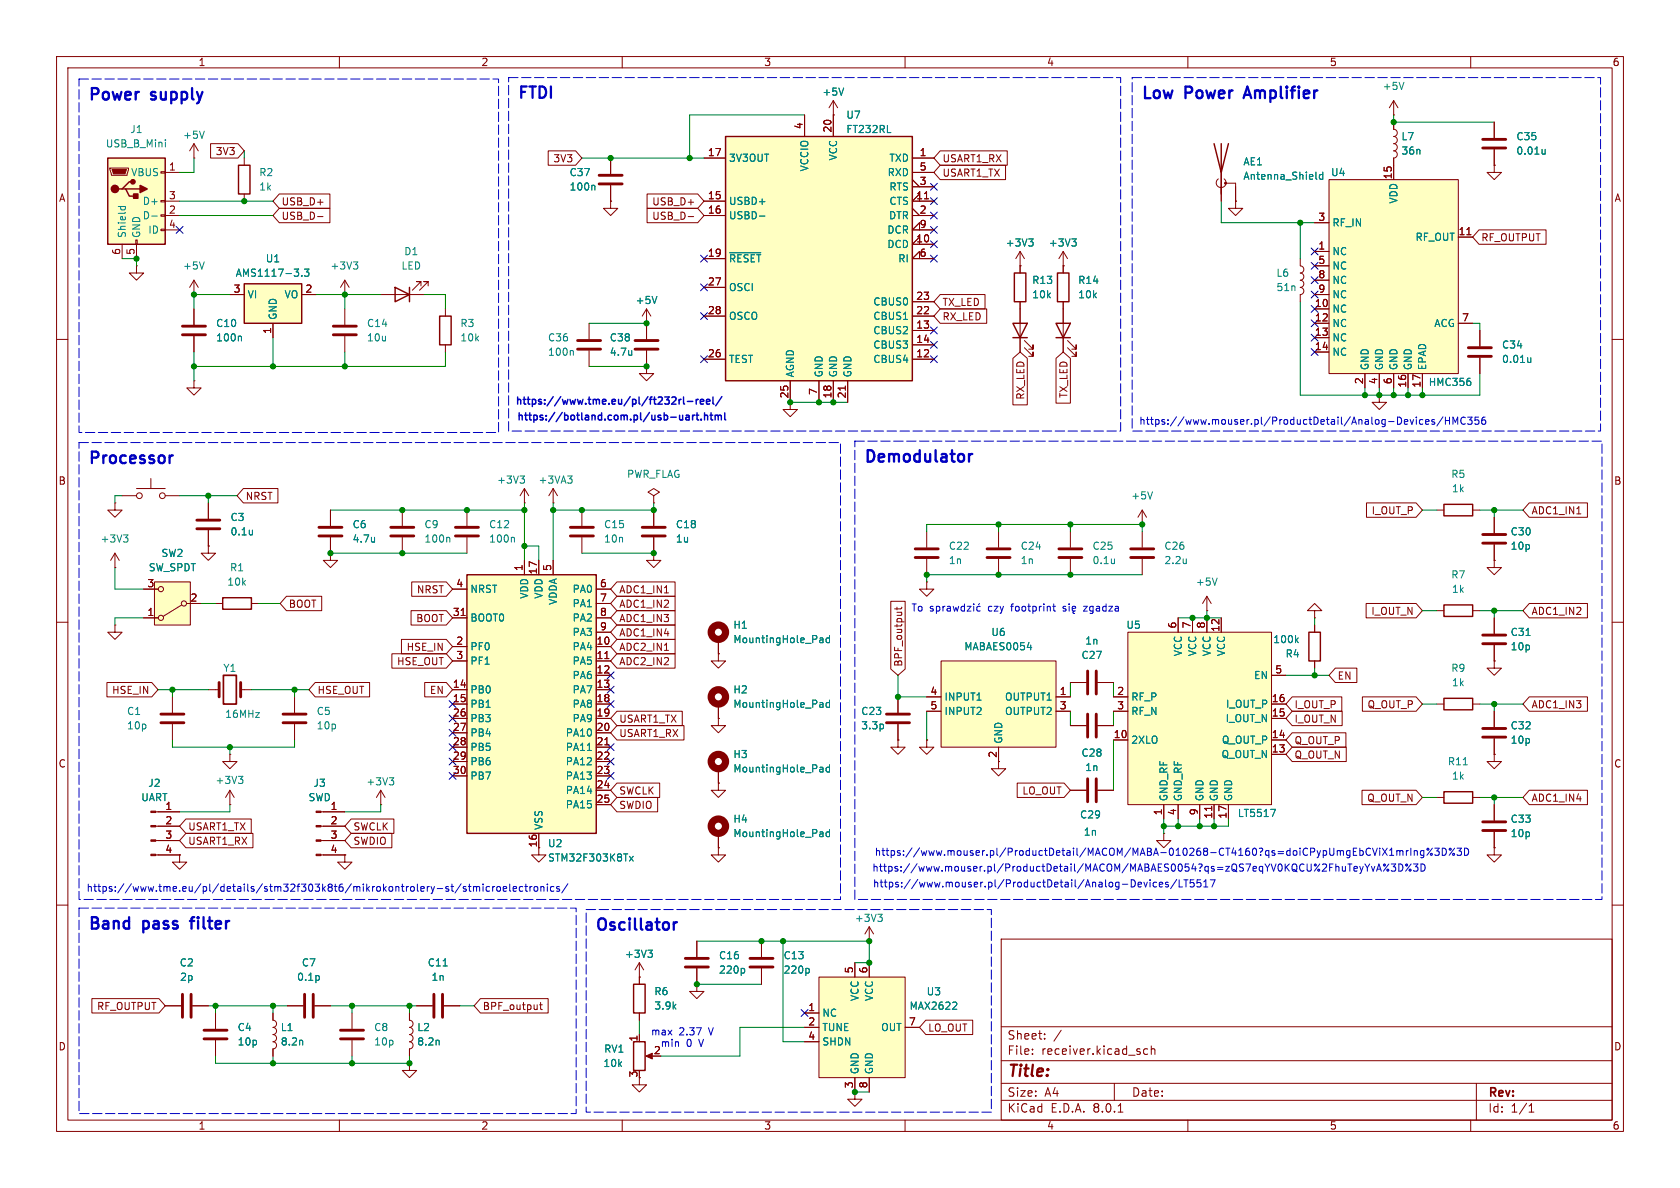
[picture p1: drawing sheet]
<svg xmlns="http://www.w3.org/2000/svg" width="297mm" height="210mm" viewBox="0 0 297 210" stroke-linecap="round" stroke-linejoin="round" font-family="sans-serif">
<defs><g id="words">
<g font-size="2.8" fill="#0000c2">
<text x="15.5" y="18.7">Power</text>
<text x="26.9" y="18.7">supply</text>
<text x="91.4" y="18.4">FTDI</text>
<text x="201.7" y="18.5">Low</text>
<text x="209.6" y="18.5">Power</text>
<text x="221" y="18.5">Amplifier</text>
<text x="15.5" y="83">Processor</text>
<text x="152.7" y="82.8">Demodulator</text>
<text x="15.5" y="165.3">Band</text>
<text x="25.4" y="165.3">pass</text>
<text x="34.7" y="165.3">filter</text>
<text x="105.1" y="165.5">Oscillator</text>
</g>
<text font-size="2.8" fill="#840000" x="178" y="190.9">Title:</text>
<g font-size="2.1" fill="#840000">
<text x="178" y="184">Sheet:</text>
<text x="178" y="186.7">File:</text>
<text x="184.1" y="186.7">receiver.kicad_sch</text>
<text x="178" y="196.9">KiCad</text>
<text x="178" y="194.1">Size:</text>
<text x="184.7" y="194.1">A4</text>
<text x="185.7" y="196.9">E.D.A.</text>
<text x="193.3" y="196.9">8.0.1</text>
<text x="200" y="194.1">Date:</text>
<text x="263" y="194.3">Rev:</text>
<text x="263" y="196.9">Id:</text>
<text x="267.1" y="196.9">1/1</text>
</g>
<g font-size="1.8" fill="#840000">
<text x="35" y="11.9">1</text>
<text x="85" y="11.9">2</text>
<text x="135" y="11.9">3</text>
<text x="185" y="11.9">4</text>
<text x="235" y="11.9">5</text>
<text x="285" y="11.9">6</text>
<text x="142" y="22.9" transform="rotate(-90 142 22.9)">4</text>
<text x="147.1" y="23.5" transform="rotate(-90 147.1 23.5)">20</text>
<text x="38" y="27.6">3V3</text>
<text x="97.7" y="28.9">3V3</text>
<text x="125.1" y="27.7">17</text>
<text x="162.5" y="27.7">1</text>
<text x="166.5" y="28.9">USART1_RX</text>
<text x="10.3" y="35.9">A</text>
<text x="29.8" y="30.2">1</text>
<text x="29.8" y="35.3">3</text>
<text x="125.1" y="35.3">15</text>
<text x="161.9" y="35.3">11</text>
<text x="162.5" y="32.8">3</text>
<text x="162.5" y="30.2">5</text>
<text x="166.5" y="31.4">USART1_TX</text>
<text x="246.1" y="31.8" transform="rotate(-90 246.1 31.8)">15</text>
<text x="285.3" y="35.9">A</text>
<text x="29.8" y="37.8">2</text>
<text x="29.8" y="40.4">4</text>
<text x="49.7" y="36.5">USB_D+</text>
<text x="49.7" y="39.1">USB_D-</text>
<text x="115.2" y="36.5">USB_D+</text>
<text x="115.2" y="39.1">USB_D-</text>
<text x="125.1" y="37.8">16</text>
<text x="162.5" y="37.8">2</text>
<text x="162.5" y="40.4">9</text>
<text x="233" y="39.1">3</text>
<text x="257.8" y="41.7">11</text>
<text x="21.3" y="45.2" transform="rotate(-90 21.3 45.2)">6</text>
<text x="23.9" y="45.2" transform="rotate(-90 23.9 45.2)">5</text>
<text x="125.1" y="45.5">19</text>
<text x="161.9" y="42.9">10</text>
<text x="162.5" y="45.5">6</text>
<text x="233" y="44.2">1</text>
<text x="233" y="46.7">5</text>
<text x="261.8" y="42.9">RF_OUTPUT</text>
<text x="41.2" y="51.8">3</text>
<text x="53.9" y="51.8">2</text>
<text x="125.1" y="50.5">27</text>
<text x="161.9" y="53.1">23</text>
<text x="233" y="49.3">8</text>
<text x="233" y="51.8">9</text>
<text x="48" y="59.1" transform="rotate(-90 48 59.1)">1</text>
<text x="125.1" y="55.6">28</text>
<text x="161.9" y="58.2">13</text>
<text x="161.9" y="55.6">22</text>
<text x="166.5" y="54.3">TX_LED</text>
<text x="166.5" y="56.8">RX_LED</text>
<text x="232.4" y="54.4">10</text>
<text x="232.4" y="56.9">12</text>
<text x="232.4" y="59.4">13</text>
<text x="258.4" y="56.9">7</text>
<text x="125.1" y="63.2">26</text>
<text x="161.9" y="63.2">12</text>
<text x="161.9" y="60.7">14</text>
<text x="232.4" y="62">14</text>
<text x="139.4" y="70.5" transform="rotate(-90 139.4 70.5)">25</text>
<text x="144.5" y="69.9" transform="rotate(-90 144.5 69.9)">7</text>
<text x="147.1" y="70.5" transform="rotate(-90 147.1 70.5)">18</text>
<text x="149.6" y="70.5" transform="rotate(-90 149.6 70.5)">21</text>
<text x="181.3" y="70.8" transform="rotate(-90 181.3 70.8)">RX_LED</text>
<text x="188.9" y="70.5" transform="rotate(-90 188.9 70.5)">TX_LED</text>
<text x="241" y="68" transform="rotate(-90 241 68)">2</text>
<text x="243.6" y="68" transform="rotate(-90 243.6 68)">4</text>
<text x="246.1" y="68" transform="rotate(-90 246.1 68)">6</text>
<text x="248.7" y="68.6" transform="rotate(-90 248.7 68.6)">16</text>
<text x="251.2" y="68.6" transform="rotate(-90 251.2 68.6)">17</text>
<text x="10.3" y="85.9">B</text>
<text x="43.3" y="88.6">NRST</text>
<text x="285.3" y="85.9">B</text>
<text x="242.4" y="91.1">I_OUT_P</text>
<text x="270.7" y="91.1">ADC1_IN1</text>
<text x="92.5" y="101" transform="rotate(-90 92.5 101)">1</text>
<text x="95" y="101.6" transform="rotate(-90 95 101.6)">17</text>
<text x="97.5" y="101" transform="rotate(-90 97.5 101)">5</text>
<text x="26" y="103.9">3</text>
<text x="33.6" y="106.4">2</text>
<text x="51" y="107.6">BOOT</text>
<text x="73.6" y="105.1">NRST</text>
<text x="80.6" y="103.9">4</text>
<text x="106" y="103.9">6</text>
<text x="106" y="106.4">7</text>
<text x="109.4" y="105.1">ADC1_IN1</text>
<text x="109.4" y="107.6">ADC1_IN2</text>
<text x="26" y="109">1</text>
<text x="73.5" y="110.2">BOOT</text>
<text x="80" y="109">31</text>
<text x="106" y="109">8</text>
<text x="106" y="111.5">9</text>
<text x="109.4" y="110.2">ADC1_IN3</text>
<text x="109.4" y="112.7">ADC1_IN4</text>
<text x="208" y="111.2" transform="rotate(-90 208 111.2)">6</text>
<text x="210.6" y="111.2" transform="rotate(-90 210.6 111.2)">7</text>
<text x="213.1" y="111.2" transform="rotate(-90 213.1 111.2)">8</text>
<text x="215.6" y="111.8" transform="rotate(-90 215.6 111.8)">12</text>
<text x="242.3" y="108.9">I_OUT_N</text>
<text x="270.7" y="108.9">ADC1_IN2</text>
<text x="70.1" y="117.8">HSE_OUT</text>
<text x="71.8" y="115.3">HSE_IN</text>
<text x="80.6" y="114">2</text>
<text x="80.6" y="116.6">3</text>
<text x="105.4" y="114">10</text>
<text x="105.4" y="116.6">11</text>
<text x="105.4" y="119.1">12</text>
<text x="109.4" y="117.8">ADC2_IN2</text>
<text x="109.4" y="115.3">ADC2_IN1</text>
<text x="159.7" y="118" transform="rotate(-90 159.7 118)">BPF_output</text>
<text x="225.4" y="119.1">5</text>
<text x="19.7" y="122.9">HSE_IN</text>
<text x="56" y="122.9">HSE_OUT</text>
<text x="75.9" y="122.9">EN</text>
<text x="80" y="121.7">14</text>
<text x="80" y="124.2">15</text>
<text x="105.4" y="121.7">13</text>
<text x="105.4" y="124.2">18</text>
<text x="164.4" y="122.9">4</text>
<text x="164.4" y="125.5">5</text>
<text x="187.3" y="122.9">1</text>
<text x="187.3" y="125.5">3</text>
<text x="197.4" y="122.9">2</text>
<text x="197.4" y="125.5">3</text>
<text x="224.7" y="124.2">16</text>
<text x="228.8" y="125.4">I_OUT_P</text>
<text x="236.4" y="120.3">EN</text>
<text x="241.7" y="125.4">Q_OUT_P</text>
<text x="270.7" y="125.4">ADC1_IN3</text>
<text x="80" y="126.7">26</text>
<text x="80" y="129.3">27</text>
<text x="80" y="131.8">28</text>
<text x="105.4" y="126.7">19</text>
<text x="105.4" y="129.3">20</text>
<text x="105.4" y="131.8">21</text>
<text x="109.4" y="130.5">USART1_RX</text>
<text x="109.4" y="128">USART1_TX</text>
<text x="196.8" y="130.6">10</text>
<text x="224.7" y="130.6">14</text>
<text x="224.7" y="126.7">15</text>
<text x="228.8" y="131.8">Q_OUT_P</text>
<text x="228.8" y="128">I_OUT_N</text>
<text x="10.3" y="135.9">C</text>
<text x="80" y="134.4">29</text>
<text x="80" y="136.9">30</text>
<text x="105.4" y="134.4">22</text>
<text x="105.4" y="136.9">23</text>
<text x="176.3" y="134.1" transform="rotate(-90 176.3 134.1)">2</text>
<text x="224.7" y="133.1">13</text>
<text x="228.8" y="134.3">Q_OUT_N</text>
<text x="285.3" y="135.9">C</text>
<text x="29.1" y="143.3">1</text>
<text x="58.3" y="143.3">1</text>
<text x="105.4" y="139.4">24</text>
<text x="105.4" y="142">25</text>
<text x="109.4" y="143.2">SWDIO</text>
<text x="109.4" y="140.7">SWCLK</text>
<text x="180.6" y="140.7">LO_OUT</text>
<text x="241.6" y="141.9">Q_OUT_N</text>
<text x="270.7" y="141.9">ADC1_IN4</text>
<text x="29.1" y="145.8">2</text>
<text x="29.1" y="148.3">3</text>
<text x="33.2" y="149.5">USART1_RX</text>
<text x="33.2" y="147">USART1_TX</text>
<text x="58.3" y="145.8">2</text>
<text x="58.3" y="148.3">3</text>
<text x="62.4" y="147">SWCLK</text>
<text x="62.4" y="149.5">SWDIO</text>
<text x="95" y="149.9" transform="rotate(-90 95 149.9)">16</text>
<text x="205.5" y="144.2" transform="rotate(-90 205.5 144.2)">1</text>
<text x="208" y="144.2" transform="rotate(-90 208 144.2)">4</text>
<text x="211.8" y="144.2" transform="rotate(-90 211.8 144.2)">9</text>
<text x="214.4" y="144.8" transform="rotate(-90 214.4 144.8)">11</text>
<text x="216.9" y="144.8" transform="rotate(-90 216.9 144.8)">17</text>
<text x="29.1" y="150.9">4</text>
<text x="58.3" y="150.9">4</text>
<text x="150.9" y="172.2" transform="rotate(-90 150.9 172.2)">5</text>
<text x="153.4" y="172.2" transform="rotate(-90 153.4 172.2)">6</text>
<text x="17.1" y="178.8">RF_OUTPUT</text>
<text x="85.2" y="178.8">BPF_output</text>
<text x="142.8" y="178.8">1</text>
<text x="10.3" y="185.9">D</text>
<text x="112.8" y="184.2" transform="rotate(-90 112.8 184.2)">1</text>
<text x="142.8" y="181.4">2</text>
<text x="142.8" y="183.9">4</text>
<text x="160.6" y="181.4">7</text>
<text x="164" y="182.6">LO_OUT</text>
<text x="285.3" y="185.9">D</text>
<text x="112.8" y="190.6" transform="rotate(-90 112.8 190.6)">3</text>
<text x="115.5" y="186.4">2</text>
<text x="150.9" y="192.5" transform="rotate(-90 150.9 192.5)">3</text>
<text x="153.4" y="192.5" transform="rotate(-90 153.4 192.5)">8</text>
<text x="35" y="199.9">1</text>
<text x="85" y="199.9">2</text>
<text x="135" y="199.9">3</text>
<text x="185" y="199.9">4</text>
<text x="235" y="199.9">5</text>
<text x="285" y="199.9">6</text>
</g>
<g font-size="1.8" fill="#008484">
<text x="145.3" y="17.1">+5V</text>
<text x="244.3" y="16.1">+5V</text>
<text x="22.9" y="23.7">J1</text>
<text x="149.5" y="21.2">U7</text>
<text x="149.5" y="23.7">FT232RL</text>
<text x="18.6" y="26.3">USB_B_Mini</text>
<text x="32.3" y="24.7">+5V</text>
<text x="128.8" y="28.8">3V3OUT</text>
<text x="148.2" y="28.5" transform="rotate(-90 148.2 28.5)">VCC</text>
<text x="157.1" y="28.8">TXD</text>
<text x="219.7" y="29.4">AE1</text>
<text x="247.7" y="25">L7</text>
<text x="247.7" y="27.5">36n</text>
<text x="268" y="25">C35</text>
<text x="268" y="27.5">0.01u</text>
<text x="23.1" y="31.3">VBUS</text>
<text x="45.7" y="31.3">R2</text>
<text x="45.7" y="33.9">1k</text>
<text x="100.6" y="33.9">100n</text>
<text x="100.6" y="31.3">C37</text>
<text x="143.1" y="30.4" transform="rotate(-90 143.1 30.4)">VCCIO</text>
<text x="156.8" y="31.3">RXD</text>
<text x="157.1" y="33.9">RTS</text>
<text x="219.7" y="32">Antenna_Shield</text>
<text x="235.2" y="31.3">U4</text>
<text x="25.1" y="39">D-</text>
<text x="25.1" y="36.4">D+</text>
<text x="26.1" y="41.5">ID</text>
<text x="128.8" y="36.4">USBD+</text>
<text x="128.8" y="39">USBD-</text>
<text x="156.8" y="41.5">DCR</text>
<text x="157.1" y="39">DTR</text>
<text x="157.1" y="36.4">CTS</text>
<text x="235.5" y="40.2">RF_IN</text>
<text x="247.2" y="36.1" transform="rotate(-90 247.2 36.1)">VDD</text>
<text x="22.5" y="42.2" transform="rotate(-90 22.5 42.2)">Shield</text>
<text x="25" y="42.2" transform="rotate(-90 25 42.2)">GND</text>
<text x="32.3" y="47.9">+5V</text>
<text x="46.9" y="46.6">U1</text>
<text x="58.3" y="47.9">+3V3</text>
<text x="70.9" y="47.9">LED</text>
<text x="71.4" y="45.3">D1</text>
<text x="128.8" y="46.6">~{RESET}</text>
<text x="156.8" y="44">DCD</text>
<text x="158.7" y="46.6">RI</text>
<text x="177.7" y="43.8">+3V3</text>
<text x="185.3" y="43.8">+3V3</text>
<text x="235.5" y="45.3">NC</text>
<text x="235.5" y="47.9">NC</text>
<text x="250.1" y="42.8">RF_OUT</text>
<text x="41.6" y="49.1">AMS1117-3.3</text>
<text x="43.7" y="52.9">VI</text>
<text x="50.2" y="52.9">VO</text>
<text x="112.3" y="53.9">+5V</text>
<text x="128.8" y="51.7">OSCI</text>
<text x="182.4" y="52.9">10k</text>
<text x="182.4" y="50.4">R13</text>
<text x="190.5" y="52.9">10k</text>
<text x="190.5" y="50.4">R14</text>
<text x="225.6" y="49.1">L6</text>
<text x="225.6" y="51.7">51n</text>
<text x="235.5" y="50.4">NC</text>
<text x="235.5" y="52.9">NC</text>
<text x="38.1" y="58">C10</text>
<text x="49.1" y="56.6" transform="rotate(-90 49.1 56.6)">GND</text>
<text x="64.8" y="58">C14</text>
<text x="81.3" y="58">R3</text>
<text x="128.8" y="56.7">OSCO</text>
<text x="154.3" y="59.3">CBUS2</text>
<text x="154.3" y="56.7">CBUS1</text>
<text x="154.3" y="54.2">CBUS0</text>
<text x="235.5" y="55.5">NC</text>
<text x="235.5" y="58">NC</text>
<text x="253.5" y="58">ACG</text>
<text x="38.1" y="60.6">100n</text>
<text x="64.8" y="60.6">10u</text>
<text x="81.3" y="60.6">10k</text>
<text x="96.8" y="63.1">100n</text>
<text x="96.8" y="60.6">C36</text>
<text x="107.7" y="60.6">C38</text>
<text x="107.7" y="63.1">4.7u</text>
<text x="128.8" y="64.4">TEST</text>
<text x="154.3" y="64.4">CBUS4</text>
<text x="154.3" y="61.8">CBUS3</text>
<text x="235.5" y="60.6">NC</text>
<text x="235.5" y="63.1">NC</text>
<text x="242.2" y="65.5" transform="rotate(-90 242.2 65.5)">GND</text>
<text x="244.7" y="65.5" transform="rotate(-90 244.7 65.5)">GND</text>
<text x="247.2" y="65.5" transform="rotate(-90 247.2 65.5)">GND</text>
<text x="249.8" y="65.5" transform="rotate(-90 249.8 65.5)">GND</text>
<text x="252.3" y="65.5" transform="rotate(-90 252.3 65.5)">EPAD</text>
<text x="265.4" y="61.8">C34</text>
<text x="265.4" y="64.4">0.01u</text>
<text x="140.6" y="66.8" transform="rotate(-90 140.6 66.8)">AGND</text>
<text x="145.6" y="66.8" transform="rotate(-90 145.6 66.8)">GND</text>
<text x="148.2" y="66.8" transform="rotate(-90 148.2 66.8)">GND</text>
<text x="150.7" y="66.8" transform="rotate(-90 150.7 66.8)">GND</text>
<text x="252.5" y="68.4">HMC356</text>
<text x="87.8" y="85.7">+3V3</text>
<text x="95.1" y="85.7">+3VA3</text>
<text x="110.8" y="84.7">PWR_FLAG</text>
<text x="199.9" y="88.5">+5V</text>
<text x="256.5" y="84.7">R5</text>
<text x="256.6" y="87.2">1k</text>
<text x="40.6" y="92.3">C3</text>
<text x="40.6" y="94.8">0.1u</text>
<text x="62.2" y="93.6">C6</text>
<text x="74.9" y="93.6">C9</text>
<text x="86.4" y="93.6">C12</text>
<text x="106.7" y="93.6">C15</text>
<text x="119.4" y="93.6">C18</text>
<text x="267" y="94.8">C30</text>
<text x="17.7" y="96.1">+3V3</text>
<text x="26.2" y="101.2">SW_SPDT</text>
<text x="28.4" y="98.7">SW2</text>
<text x="40.6" y="101.2">R1</text>
<text x="62.2" y="96.1">4.7u</text>
<text x="74.9" y="96.1">100n</text>
<text x="86.4" y="96.1">100n</text>
<text x="106.7" y="96.1">10n</text>
<text x="119.4" y="96.1">1u</text>
<text x="167.6" y="99.9">1n</text>
<text x="167.6" y="97.4">C22</text>
<text x="180.3" y="99.9">1n</text>
<text x="180.3" y="97.4">C24</text>
<text x="193" y="97.4">C25</text>
<text x="193" y="99.9">0.1u</text>
<text x="205.7" y="97.4">C26</text>
<text x="205.7" y="99.9">2.2u</text>
<text x="267" y="97.4">10p</text>
<text x="40.1" y="103.7">10k</text>
<text x="83.1" y="105">NRST</text>
<text x="93.6" y="105.9" transform="rotate(-90 93.6 105.9)">VDD</text>
<text x="96.1" y="105.9" transform="rotate(-90 96.1 105.9)">VDD</text>
<text x="98.7" y="107" transform="rotate(-90 98.7 107)">VDDA</text>
<text x="101.1" y="105">PA0</text>
<text x="101.1" y="107.5">PA1</text>
<text x="211.3" y="103.7">+5V</text>
<text x="256.5" y="102.5">R7</text>
<text x="256.6" y="105">1k</text>
<text x="83.1" y="110.1">BOOT0</text>
<text x="101.1" y="110.1">PA2</text>
<text x="101.1" y="112.6">PA3</text>
<text x="129.5" y="111.4">H1</text>
<text x="129.5" y="113.9">MountingHole_Pad</text>
<text x="175.2" y="112.6">U6</text>
<text x="199" y="111.4">U5</text>
<text x="225" y="113.9">100k</text>
<text x="267" y="112.6">C31</text>
<text x="39.4" y="119">Y1</text>
<text x="83.1" y="115.2">PF0</text>
<text x="83.1" y="117.7">PF1</text>
<text x="101.1" y="115.2">PA4</text>
<text x="101.1" y="117.7">PA5</text>
<text x="170.4" y="115.2">MABAES0054</text>
<text x="191.1" y="116.7">C27</text>
<text x="191.8" y="114.1">1n</text>
<text x="209.1" y="116.1" transform="rotate(-90 209.1 116.1)">VCC</text>
<text x="211.7" y="116.1" transform="rotate(-90 211.7 116.1)">VCC</text>
<text x="214.2" y="116.1" transform="rotate(-90 214.2 116.1)">VCC</text>
<text x="216.8" y="116.1" transform="rotate(-90 216.8 116.1)">VCC</text>
<text x="227.2" y="116.4">R4</text>
<text x="256.5" y="119">R9</text>
<text x="267" y="115.2">10p</text>
<text x="83.1" y="122.8">PB0</text>
<text x="83.1" y="125.3">PB1</text>
<text x="101.1" y="120.2">PA6</text>
<text x="101.1" y="122.8">PA7</text>
<text x="101.1" y="125.3">PA8</text>
<text x="129.5" y="122.8">H2</text>
<text x="129.5" y="125.3">MountingHole_Pad</text>
<text x="166.9" y="124.1">INPUT1</text>
<text x="177.6" y="124.1">OUTPUT1</text>
<text x="199.9" y="124.1">RF_P</text>
<text x="216.6" y="125.3">I_OUT_P</text>
<text x="221.6" y="120.2">EN</text>
<text x="256.6" y="121.5">1k</text>
<text x="22.4" y="126.6">C1</text>
<text x="22.4" y="129.1">10p</text>
<text x="39.7" y="127.1">16MHz</text>
<text x="55.9" y="126.6">C5</text>
<text x="55.9" y="129.1">10p</text>
<text x="83.1" y="127.9">PB3</text>
<text x="83.1" y="130.4">PB4</text>
<text x="99.9" y="130.4">PA10</text>
<text x="101.1" y="127.9">PA9</text>
<text x="152.2" y="126.6">C23</text>
<text x="152.2" y="129.1">3.3p</text>
<text x="166.9" y="126.6">INPUT2</text>
<text x="177.4" y="131.6" transform="rotate(-90 177.4 131.6)">GND</text>
<text x="177.6" y="126.6">OUTPUT2</text>
<text x="199.9" y="131.7">2XLO</text>
<text x="199.9" y="126.6">RF_N</text>
<text x="215.9" y="131.7">Q_OUT_P</text>
<text x="216.6" y="127.9">I_OUT_N</text>
<text x="267" y="129.1">C32</text>
<text x="267" y="131.7">10p</text>
<text x="83.1" y="132.9">PB5</text>
<text x="83.1" y="135.5">PB6</text>
<text x="99.9" y="132.9">PA11</text>
<text x="99.9" y="135.5">PA12</text>
<text x="129.5" y="134.2">H3</text>
<text x="129.5" y="136.8">MountingHole_Pad</text>
<text x="191.1" y="134">C28</text>
<text x="191.8" y="136.5">1n</text>
<text x="215.9" y="134.2">Q_OUT_N</text>
<text x="255.9" y="135.5">R11</text>
<text x="24.9" y="141.8">UART</text>
<text x="26.1" y="139.3">J2</text>
<text x="38" y="138.8">+3V3</text>
<text x="54.4" y="141.8">SWD</text>
<text x="55.3" y="139.3">J3</text>
<text x="64.7" y="139">+3V3</text>
<text x="83.1" y="138">PB7</text>
<text x="99.9" y="138">PA13</text>
<text x="99.9" y="140.6">PA14</text>
<text x="99.9" y="143.1">PA15</text>
<text x="206.6" y="141.7" transform="rotate(-90 206.6 141.7)">GND_RF</text>
<text x="209.1" y="141.7" transform="rotate(-90 209.1 141.7)">GND_RF</text>
<text x="213" y="141.7" transform="rotate(-90 213 141.7)">GND</text>
<text x="215.5" y="141.7" transform="rotate(-90 215.5 141.7)">GND</text>
<text x="218" y="141.7" transform="rotate(-90 218 141.7)">GND</text>
<text x="256.6" y="138">1k</text>
<text x="96.1" y="146.8" transform="rotate(-90 96.1 146.8)">VSS</text>
<text x="96.8" y="150">U2</text>
<text x="129.5" y="145.6">H4</text>
<text x="129.5" y="148.2">MountingHole_Pad</text>
<text x="190.8" y="144.9">C29</text>
<text x="191.5" y="147.9">1n</text>
<text x="218.7" y="144.6">LT5517</text>
<text x="267" y="145.6">C33</text>
<text x="267" y="148.2">10p</text>
<text x="96.8" y="152.5">STM32F303K8Tx</text>
<text x="151" y="163.2">+3V3</text>
<text x="31.7" y="171">C2</text>
<text x="31.7" y="173.6">2p</text>
<text x="52.4" y="173.6">0.1p</text>
<text x="53.3" y="171">C7</text>
<text x="75.5" y="171">C11</text>
<text x="76.2" y="173.6">1n</text>
<text x="110.4" y="169.5">+3V3</text>
<text x="127" y="172.3">220p</text>
<text x="127" y="169.8">C16</text>
<text x="138.4" y="172.3">220p</text>
<text x="138.4" y="169.8">C13</text>
<text x="115.6" y="176.1">R6</text>
<text x="115.6" y="178.7">3.9k</text>
<text x="145.3" y="179.9">NC</text>
<text x="152" y="177.1" transform="rotate(-90 152 177.1)">VCC</text>
<text x="154.5" y="177.1" transform="rotate(-90 154.5 177.1)">VCC</text>
<text x="160.7" y="178.7">MAX2622</text>
<text x="163.7" y="176.2">U3</text>
<text x="41.9" y="182.5">C4</text>
<text x="41.9" y="185">10p</text>
<text x="49.5" y="182.5">L1</text>
<text x="49.5" y="185">8.2n</text>
<text x="66" y="182.5">C8</text>
<text x="66" y="185">10p</text>
<text x="73.7" y="182.5">L2</text>
<text x="73.7" y="185">8.2n</text>
<text x="145.3" y="182.5">TUNE</text>
<text x="145.3" y="185">SHDN</text>
<text x="155.7" y="182.5">OUT</text>
<text x="106.6" y="188.8">10k</text>
<text x="106.7" y="186.3">RV1</text>
<text x="152" y="190" transform="rotate(-90 152 190)">GND</text>
<text x="154.5" y="190" transform="rotate(-90 154.5 190)">GND</text>
</g>
<g font-size="1.8" fill="#0000c2">
<text x="91" y="71.9">https://www.tme.eu/pl/ft232rl-reel/</text>
<text x="91.2" y="74.7">https://botland.com.pl/usb-uart.html</text>
<text x="201.3" y="75.3">https://www.mouser.pl/ProductDetail/Analog-Devices/HMC356</text>
<text x="174.8" y="108.3">czy</text>
<text x="192.3" y="108.3">zgadza</text>
<text x="154.1" y="154.3">https://www.mouser.pl/ProductDetail/MACOM/MABAES0054?qs=zQS7eqYV0KQCU%2FhuTeyYvA%3D%3D</text>
<text x="154.5" y="151.5">https://www.mouser.pl/ProductDetail/MACOM/MABA-010268-CT4160?qs=doiCPypUmgEbCViX1mrIng%3D%3D</text>
<text x="15.2" y="157.8">https://www.tme.eu/pl/details/stm32f303k8t6/mikrokontrolery-st/stmicroelectronics/</text>
<text x="154.2" y="157.1">https://www.mouser.pl/ProductDetail/Analog-Devices/LT5517</text>
<text x="115" y="183.2">max</text>
<text x="116.7" y="185.3">min</text>
<text x="120" y="183.2">2.37</text>
<text x="121.3" y="185.3">0</text>
<text x="123.7" y="185.3">V</text>
<text x="125.4" y="183.2">V</text>
</g>
</g></defs>
<path d="M0 0h297v210h-297z" fill="#fff" stroke="#fff" stroke-width=".18"/>
<g fill="none" stroke="#840000" stroke-width=".18">
<path d="M10 10h277v190h-277zM12 12h273v186h-273zM60 10v2M110 10v2M160 10v2M210 10v2M260 10v2M107.9 27.9v2.8M107.9 32.8v2.8M10 60h2M24.1 47v1.3h1.3l-1.3 1.2-1.2-1.2h1.2M24.1 47h.1"/>
<path d="M34.3 52.1h.1M34.3 49.5l-.8 1.3M34.3 49.5v2.6M34.3 54.6v2.8M34.3 59.4v2.8M34.3 49.5l.8 1.3M104.1 57.2v2.7M114.3 57.2v2.7M285 60h2M34.3 67.3v1.3h1.3l-1.3 1.3-1.3-1.3h1.3M34.3 67.3h.1M104.1 62v2.8"/>
<path d="M114.3 62v2.8M20.3 88.9v1.3h1.3l-1.3 1.2-1.3-1.2h1.3M20.3 88.9h.1M20.3 97.8l-.7 1.3M20.3 97.8v2.5M20.3 97.8l.8 1.3M21.6 87.6h2.5M24.1 86.4h5.1M26.7 84.6v1.8M29.2 87.6h2.5M58.4 90.2v2.8M58.4 95v2.8"/>
<path d="M92.7 88.9h.1M92.7 86.4l-.8 1.2M92.7 86.4v2.5M92.7 86.4l.8 1.2M97.8 88.9h.1M97.8 86.4l-.8 1.2M97.8 86.4v2.5M97.8 86.4l.8 1.2M163.8 94v2.8M163.8 98.8v2.8M176.5 94v2.8M176.5 98.8v2.8"/>
<path d="M201.9 92.7h.1M201.9 90.2l-.7 1.2M201.9 90.2v2.5M201.9 90.2l.8 1.2M10 110h2M20.3 100.3h.1M285 110h2M189.2 139.7h2.8M189.2 120.7h2.8M194.1 139.7h2.7M194.1 120.7h2.7M10 160h2"/>
<path d="M95.2 149.9v1.2h1.3l-1.3 1.3-1.2-1.3h1.2M205.7 147.3v1.3h1.3l-1.3 1.3-1.2-1.3h1.2M205.7 147.3h.1M285 160h2M177 166h108v32h-108zM60 198v2M110 198v2M160 198v2M177 194.5h108M177 191.5h108M177 187.5h108M177 181.5h108"/>
<path d="M182.5 186.3v.1M182.5 185.5v.1M184.7 183.6v.1M184.7 182.8v.1M187.6 182.1l-1.3 2M197 191.5v3M197.7 196.6h.8M202.9 185.5l-.4-.1-.3 .3v.4l.1 .2h.6M203.5 185.5l.2-.1 .4 .1 .1 .9M203.5 184.9v1.5M210 198v2M260 198v2"/>
<path d="M261 191.5v6.5M270.3 196.6h.9M270.3 195.5l.4-.4v1.5"/>
<circle cx="24.6" cy="87.6" r=".51"/>
<circle cx="28.7" cy="87.6" r=".51"/>
</g>
<g fill="none" stroke="#840000" stroke-width=".51">
<path d="M105.9 31h4.1M105.9 32.5h4.1M32.3 59.2h4M32.3 57.7h4M102.1 60.2h4.1M102.1 61.7h4.1M112.3 60.2h4M112.3 61.7h4M56.4 94.7h4.1M56.4 93.2h4.1M161.8 98.6h4.1M161.8 97h4.1"/>
<path d="M174.5 98.6h4.1M174.5 97h4.1M192.3 118.6v4.1M193.8 118.6v4.1M192.3 137.7v4M193.8 137.7v4"/>
</g>
<g fill="none" stroke="#008484" stroke-width=".18">
<path d="M105 32.8l.2 .1v.7M36.1 46.3l-.4 1.3M42.5 59.4l.2 .2v.7M101.2 62l.2 .1v.7M111.7 62v.8M111.7 62.7h-.1M21.8 94.6h.8l-.4 .4M22.4 95l.2 .3v.3l-.2 .2M66.2 95v.8M66.2 95.7v.1M91.9 84.1h.8l-.4 .5M92.5 84.6l.2 .3v.3l-.2 .2"/>
<path d="M100.4 84.1h.7l-.4 .5M101 84.7l.1 .2-.1 .5M203.7 86.9l-.4 1.3"/>
</g>
<path d="M43.2 50.2h10.1v7h-10.1z" fill="#ffffc2"/>
<path d="M43.2 50.2h10.1v7h-10.1zM179.1 57.2h2.5l-1.3 2.5zM179.1 59.7h2.5M186.7 57.2h2.5l-1.2 2.5zM186.7 59.7h2.5M186.9 48.3h2.1v5h-2.1z" fill="none" stroke="#840000" stroke-width=".25"/>
<g fill="none" stroke="#840000" stroke-width=".18">
<path d="M107.9 35.6v1.2h1.3l-1.3 1.3-1.2-1.3h1.2M107.9 35.6h.1M40.6 52.1h2.6M48.3 57.2v2.5M53.3 52.1h2.6M61 52.1h.1M61 49.5l-.8 1.3M61 49.5v2.6M61 49.5l.7 1.3M180.3 47h.1M180.3 44.5l-.7 1.2M180.3 44.5v2.5"/>
<path d="M180.3 54.6v7.6M180.3 44.5l.8 1.2M188 47h.1M188 44.5v3.8M188 53.3v8.9M188 44.5l-.8 1.2M188 44.5l.7 1.2M181.1 61.5l1.5 1.5v-.8v.8h-.7M181.1 60.2l1.5 1.5v-.7v.7h-.7M188.7 61.5l1.5 1.5v-.8v.8h-.7M188.7 60.2l1.5 1.5v-.7v.7h-.7M36.8 96.5v1.3h1.3l-1.3 1.3-1.2-1.3h1.2"/>
<path d="M36.8 96.5h.1M36.8 88.9v2.8M36.8 93.7v2.8M189.2 94v2.8M189.2 98.8v2.8M201.9 94v2.8M201.9 98.8v2.8M20.3 110.5v1.3h1.3l-1.3 1.2-1.3-1.2h1.3M20.3 110.5h.1M127 115.6v1.2h1.3l-1.3 1.3-1.3-1.3h1.3M127 115.6h.1M127 113v2.6"/>
<path d="M163.8 102.9v1.2h1.3l-1.3 1.3-1.2-1.3h1.2M163.8 102.9h.1M213.4 108h.1M213.4 105.4l-.8 1.3M213.4 105.4v2.6M213.4 105.4l.7 1.3M30.5 123.2v2.8M30.5 128v2.8M40.6 133.4v1.2h1.3l-1.3 1.3-1.2-1.3h1.2M40.6 133.4h.1M127 124.5v2.5M158.7 130.8v1.3h1.3l-1.3 1.3-1.2-1.3h1.2"/>
<path d="M158.7 130.8h.1M158.7 123.2v2.8M158.7 128v2.8M163.8 130.8v1.3h1.3l-1.3 1.3-1.2-1.3h1.2M163.8 130.8h.1M176.5 134.6v1.3h1.3l-1.3 1.3-1.2-1.3h1.2M27.5 151.1h4.2M27.5 148.6h4.2M27.5 146.1h4.2M27.5 143.5h4.2"/>
</g>
<g fill="none" stroke="#008484" stroke-width=".18">
<path d="M53.3 48.7v.1M53.8 47.6h.8l-.4 .5 .3 .1v.5l-.1 .1-.6-.1M62.5 46.3h.8l-.5 .5M63 46.8l.3 .2v.3l-.3 .3M181.9 42.2h.7l-.4 .5M182.4 42.7l.2 .3v.3l-.2 .2M189.5 42.2h.8l-.5 .5M190 42.7l.3 .3v.3l-.3 .2M44.6 93.7v.9M44.6 94.4v.1M197 98.8v.8M197 99.5v.1"/>
<path d="M209.7 98.8v.8M209.7 99.5v.1M145.1 112.8h.2l.2 .1v.7M145.5 113.5l-.4 .1M145.5 113.1h-.4M146.6 112.8h-.3l-.3 .2 .2 .5h.4M146.6 112.3v1.3M215.2 102.2l-.4 1.2M145.1 124.2h.2l.2 .2v.6M145.5 125h-.4M145.5 124.5l-.4 .1M146.6 123.8v1.2"/>
<path d="M146.6 124.3l-.3-.1-.3 .2 .2 .6h.4M156.1 128.1v.6"/>
</g>
<path d="M34.8 93.5h4.1M34.8 91.9h4.1M187.2 98.6h4.1M187.2 97h4.1M199.9 98.6h4.1M199.9 97h4.1M28.4 127.8h4.1M28.4 126.2h4.1M156.7 127.8h4.1M156.7 126.2h4.1" fill="none" stroke="#840000" stroke-width=".51"/>
<g fill="#840000" stroke="#840000" stroke-width=".18">
<path d="M26.7 151h.8v.3h-.8z"/>
<path d="M26.7 148.5h.8v.2h-.8z"/>
<path d="M26.7 145.9h.8v.3h-.8z"/>
<path d="M26.7 143.4h.8v.2h-.8z"/>
</g>
<g fill="none" stroke="#840000" stroke-width="1.3">
<circle cx="127" cy="111.8" r="1.27"/>
<circle cx="127" cy="123.2" r="1.27"/>
</g>
<path d="M144.8 172.7h15.2v17.8h-15.2z" fill="#ffffc2"/>
<g fill="none" stroke="#840000" stroke-width=".18">
<path d="M43.2 27.9v1.3M43.2 34.3v1.3M61 151.1v1.3h1.2l-1.2 1.3-1.3-1.3h1.3M61 151.1h.1M113 172.7v1.3M113 179.1v1.2M123.2 166.4v2.8M123.2 171.2v2.8M134.6 166.4v2.8M134.6 171.2v2.8M142.2 179.1h2.6M144.8 172.7h15.2v17.8h-15.2z"/>
<path d="M151.1 170.2v2.5M153.7 170.2v2.5M113 190.5v1.3h1.3l-1.3 1.2-1.2-1.2h1.2M113 182.9v1.3M114.6 186.7h1M142.2 181.6h2.6M142.2 184.2h2.6M151.1 193v1.3h1.3l-1.3 1.3-1.2-1.3h1.2M151.1 193h.1M151.1 190.5v2.5M153.7 190.5v2.5M160 181.6h2.6"/>
</g>
<path d="M131.4 171.2l.2 .2v.4l-.2 .2M142.8 171.2l.3 .2v.4l-.3 .2M168.9 177.1l.3 .3-.1 .3-.7 .7h.8" fill="none" stroke="#008484" stroke-width=".18"/>
<path d="M121.2 170.9h4M121.2 169.4h4M132.6 170.9h4.1M132.6 169.4h4.1" fill="none" stroke="#840000" stroke-width=".51"/>
<path d="M114.2 186.7l1.1-.5v1z" fill="#840000" stroke="#840000" stroke-width=".18"/>
<path d="M42.2 29.2h2v5.1h-2zM112 174h2v5.1h-2zM112 184.2h2v5h-2z" fill="none" stroke="#840000" stroke-width=".25"/>
<path d="M19 27.9h10.2v15.3h-10.2z" fill="#ffffc2"/>
<path d="M19 27.9h10.2v15.3h-10.2zM21.6 33.4h.6l.7 1.3h1.2M22.2 33.4h2.6M23.5 32.1h-.6l-1.3 1.3h-.6" fill="none" stroke="#840000" stroke-width=".25"/>
<g fill="#840000" stroke="#840000" stroke-width=".25">
<path d="M24.8 32.8l1.2 .6-1.2 .6z"/>
<path d="M23.6 34.3h.8v.8h-.8z"/>
<circle cx="20.3" cy="33.4" r=".63"/>
<circle cx="23.5" cy="32.1" r=".38"/>
</g>
<g fill="none" stroke="#840000" stroke-width=".18">
<path d="M19.4 29.7h3.3v.3l-.2 1h-2.8zM28.4 38h.8v.2h-.8zM28.4 35.4h.8v.3h-.8zM28.4 30.4h.8v.2h-.8zM29.2 30.5h2.5M29.2 38.1h2.5M29.2 35.6h2.5M34.3 27.9h.1M34.3 25.4l-.8 1.3M34.3 25.4v2.5M34.3 25.4l.8 1.3M21.6 43.2v2.5"/>
<path d="M24 42.4h.3v.8h-.3zM24.1 43.2v2.5M28.4 40.5h.8v.3h-.8zM29.2 40.6h2.5M71.1 90.2v2.8M71.1 95v2.8M82.5 90.2v2.8M82.5 95v2.8M127 127v1.3h1.3l-1.3 1.2-1.3-1.2h1.3M127 127h.1M113 172.7h.1M113 170.2l-.7 1.3"/>
<path d="M113 170.2v2.5M113 170.2l.8 1.3M123.2 174v1.3h1.3l-1.3 1.2-1.3-1.2h1.3M123.2 174h.1"/>
</g>
<path d="M19.8 30h2.6l-.3 .7h-2z" fill="#840000" stroke="#840000" stroke-width=".18"/>
<path d="M20.9 36.5h1.3M21.4 36.5l-.1 .4M22.1 36.5l.1 .4M26.8 38.2h1M29.2 24.7v.1M29.2 25.1v.9M36.1 23.2l-.4 1.3M79.3 95l.2 .2v.6M90.8 95l.1 .2v.6M114.5 168h.8l-.4 .4M115.1 168.4l.2 .3v.3l-.2 .2" fill="none" stroke="#008484" stroke-width=".18"/>
<path d="M69.1 94.7h4.1M69.1 93.2h4.1M80.5 94.7h4.1M80.5 93.2h4.1" fill="none" stroke="#840000" stroke-width=".51"/>
<path d="M82.5 101.6h22.9v45.7h-22.9z" fill="#ffffc2"/>
<path d="M69.8 50.8l2.6 1.3-2.6 1.2zM72.4 50.8v2.5M77.7 55.9h2.1v5.1h-2.1zM179.3 48.3h2.1v5h-2.1zM82.5 101.6h22.9v45.7h-22.9zM255.3 123.4h5v2.1h-5zM255.3 140h5v2h-5z" fill="none" stroke="#840000" stroke-width=".25"/>
<g fill="none" stroke="#840000" stroke-width=".18">
<path d="M61 54.6v2.8M61 59.4v2.8M67.3 52.1h7.6M74.4 50.5v-.7h-.7h.7l-1.5 1.5M75.7 50.5v-.7h-.8h.8l-1.5 1.5M78.7 54.6v1.3M180.3 47v1.3M180.3 53.3v1.3M78.7 61v1.2M92.7 99.1v2.5M95.2 99.1v2.5M97.8 99.1v2.5"/>
<path d="M102.9 90.2v2.8M102.9 95v2.8M264.2 91.4v2.8M264.2 96.3v2.8M80 114.3h2.5M80 116.8h2.5M80 109.2h2.5M80 104.1h2.5M81.5 108.8h.7M105.4 114.3h2.5M105.4 116.8h2.5M105.4 119.4h2.5"/>
<path d="M105.4 109.2h2.5M105.4 104.1h2.5M105.4 106.7h2.5M105.4 111.8h2.5M106.9 116.4h.7M264.2 116.8v1.3h1.2l-1.2 1.3-1.3-1.3h1.3M264.2 116.8h.1M264.2 109.2v2.8M264.2 114v2.8M40.6 139.7l-.7 1.3M40.6 139.7v2.5M40.6 139.7l.8 1.3"/>
<path d="M52.1 123.2v2.8M52.1 128v2.8M67.3 139.7l-.8 1.3M67.3 139.7v2.5M67.3 139.7l.8 1.3M80 121.9h2.5M80 124.5h2.5M80 127h2.5M80 129.5h2.5M80 132.1h2.5M80 134.6h2.5M80 137.2h2.5"/>
<path d="M105.4 121.9h2.5M105.4 124.5h2.5M105.4 127h2.5M105.4 129.5h2.5M105.4 132.1h2.5M105.4 134.6h2.5M105.4 137.2h2.5M105.4 139.7h2.5M106.9 131.7h.7M127 138.4v1.3h1.3l-1.3 1.3-1.3-1.3h1.3M127 138.4h.1M127 135.9v2.5"/>
<path d="M189.2 128.3h2.8M194.1 128.3h2.7M254 124.5h1.3M260.3 124.5h1.3M264.2 133.4v1.2h1.2l-1.2 1.3-1.3-1.3h1.3M264.2 133.4h.1M264.2 125.7v2.8M264.2 130.6v2.8M31.7 151.1v1.3h1.3l-1.3 1.3-1.2-1.3h1.2M31.7 151.1h.1M40.6 142.2h.1M56.7 151.1h4.3"/>
<path d="M56.7 148.6h4.3M56.7 146.1h4.3M56.7 143.5h4.3M67.3 142.2h.1M95.2 147.3v2.6M105.4 142.2h2.5M127 149.9v1.2h1.3l-1.3 1.3-1.3-1.3h1.3M127 149.9h.1M127 147.3v2.6M254 141h1.3M260.3 141h1.3M29.2 177.8h2.8"/>
<path d="M34 177.8h2.8M38.1 179.1v2.8M48.3 179.1v1.2M50.8 177.8h2.8M55.6 177.8h2.8M62.2 179.1v2.8M72.4 179.1v1.2M73.7 177.8h2.8M78.5 177.8h2.8M153.7 166.4h.1M153.7 163.8l-.8 1.3M153.7 163.8v2.6"/>
<path d="M153.7 163.8l.7 1.3M38.1 183.9v2.8M48.3 180.3a.64 .64 0 0 1 .6 .7 .64 .64 0 0 1-.6 .6 .64 .64 0 0 1 .6 .7 .64 .64 0 0 1-.6 .6 .64 .64 0 0 1 .6 .6 .64 .64 0 0 1-.6 .7 .63 .63 0 0 1 .6 .6 .63 .63 0 0 1-.6 .6v1.3M62.2 183.9v2.8M72.4 180.3a.64 .64 0 0 1 .6 .7 .64 .64 0 0 1-.6 .6 .64 .64 0 0 1 .6 .7 .64 .64 0 0 1-.6 .6 .64 .64 0 0 1 .6 .6 .64 .64 0 0 1-.6 .7 .63 .63 0 0 1 .6 .6 .63 .63 0 0 1-.6 .6v1.3M72.4 188v1.2h1.3l-1.3 1.3-1.3-1.3h1.3M72.4 188h.1"/>
</g>
<g fill="none" stroke="#008484" stroke-width=".18">
<path d="M269.8 112.3h.7M42.2 137.2h.7l-.4 .5M42.7 137.7l.2 .3v.3l-.2 .2M68.8 137.5h.8l-.4 .5M69.4 138l.2 .2v.3l-.2 .3M103.8 132.7h.8M145.1 135.6h.2l.2 .2v.7M145.5 136.4l-.4 .1M145.5 135.9l-.4 .1M146.6 135.2v1.3M146.6 135.7l-.3-.1-.3 .3 .2 .5h.4M258.7 135.2h.7"/>
<path d="M111.3 151.4l.6 .8M111.9 151.4l-.6 .8M145.1 147.1h.2l.2 .1v.7M145.5 147.8l-.4 .1M145.5 147.4h-.4M146.6 147.1h-.3l-.3 .2 .2 .5h.4M146.6 146.6v1.3M56.4 172.6v.6M78.3 170.8h.8M155.2 161.6h.8l-.5 .5M155.7 162.1l.3 .2v.3l-.3 .3M53.5 183.9v.8"/>
<path d="M77.6 183.9v.8"/>
</g>
<g fill="none" stroke="#840000" stroke-width=".51">
<path d="M58.9 59.2h4.1M58.9 57.7h4.1M100.8 94.7h4.1M100.8 93.2h4.1M262.1 96h4.1M262.1 94.5h4.1M262.1 113.8h4.1M262.1 112.3h4.1M50 127.8h4.1M50 126.2h4.1M192.3 126.2v4.1M193.8 126.2v4.1"/>
<path d="M262.1 130.3h4.1M262.1 128.8h4.1M32.3 175.8v4M33.8 175.8v4M53.8 175.8v4M55.4 175.8v4M76.7 175.8v4M78.2 175.8v4M36.1 182.1h4M36.1 183.6h4M60.2 182.1h4.1M60.2 183.6h4.1"/>
</g>
<g fill="none" stroke="#840000" stroke-width="1.3">
<circle cx="127" cy="134.6" r="1.27"/>
<circle cx="127" cy="146" r="1.27"/>
</g>
<g fill="#840000" stroke="#840000" stroke-width=".18">
<path d="M55.9 151h.8v.3h-.8z"/>
<path d="M55.9 148.5h.8v.2h-.8z"/>
<path d="M55.9 145.9h.8v.3h-.8z"/>
<path d="M55.9 143.4h.8v.2h-.8z"/>
</g>
<path d="M27.3 102.9h6.4v7.6h-6.4z" fill="#ffffc2"/>
<g fill="none" stroke="#840000" stroke-width=".18">
<path d="M58.4 97.8v1.3h1.3l-1.3 1.2-1.3-1.2h1.3M58.4 97.8h.1M25.4 109.2h2.5M25.4 104.1h2.5M27.3 102.9h6.4v7.6h-6.4zM32.1 106.9l-3.3 2.1M33 106.7h2.6M38.1 106.7h1.3M44.4 106.7h1.3M254 108h1.3M260.3 108h1.3M36.8 121.9h1.9"/>
<path d="M42.5 121.9h1.9"/>
<circle cx="28.4" cy="104.1" r=".46"/>
<circle cx="28.4" cy="109.2" r=".46"/>
<circle cx="32.5" cy="106.7" r=".46"/>
</g>
<path d="M39.5 119.4h2.3v5.1h-2.3z" fill="none" stroke="#840000" stroke-width=".3"/>
<path d="M38.7 120.7v2.5M42.5 120.7v2.5" fill="none" stroke="#840000" stroke-width=".51"/>
<path d="M39.4 105.7h5v2h-5zM255.3 106.9h5v2.1h-5z" fill="none" stroke="#840000" stroke-width=".25"/>
<path d="M128.3 24.1h33v43.2h-33z" fill="#ffffc2"/>
<path d="M128.3 24.1h33v43.2h-33z" fill="none" stroke="#840000" stroke-width=".25"/>
<g fill="none" stroke="#840000" stroke-width=".18">
<path d="M147.3 17.8v6.3M147.3 17.8l-.7 1.3M147.3 17.8l.8 1.3M124.5 27.9h3.8M124.5 35.6h3.8M124.5 38.1h3.8M142.2 20.3v3.8M147.3 20.3h.1M161.3 27.9h3.8M161.3 38.1h3.8M161.3 36.8l1.3 1.3M161.3 33h3.8"/>
<path d="M161.3 31.8l1.3 1.2M161.3 30.5h3.8M162.6 35.6v-1.3l-1.3 1.3h3.8M163.4 35.1h.8M124.5 45.7h3.8M124.5 55.9h3.8M124.5 50.8h3.8M161.3 58.4h3.8M161.3 55.9h3.8M161.3 53.3h3.8M162.6 43.2v-1.3l-1.3 1.3h3.8M162.6 45.7v-1.2l-1.3 1.2h3.8"/>
<path d="M162.6 40.6v-1.2l-1.3 1.2h3.8M124.5 63.5h3.8M139.7 67.3v3.8M144.8 67.3v3.8M147.3 67.3v3.8M149.4 68.2v.8M149.9 67.3v3.8M161.3 63.5h3.8M161.3 61h3.8"/>
</g>
<path d="M149.1 15.6l-.4 1.2M134.3 38.2h.9M156.9 23.4h.6M129 44.7h5.5" fill="none" stroke="#008484" stroke-width=".18"/>
<path d="M234.9 31.8h22.9v34.2h-22.9z" fill="#ffffc2"/>
<g fill="none" stroke="#840000" stroke-width=".18">
<path d="M246.4 17.8v2.5M246.4 17.8l-.8 1.3M246.4 17.8l.7 1.3M215.9 30.5v5.1M216.4 31.6a.85 .85 0 0 1 .1 1.3 .85 .85 0 0 1-1.2 0 .85 .85 0 0 1 .1-1.3M216.7 32.4h1.7v3.2M218.4 35.6v1.2h1.3l-1.3 1.3-1.2-1.3h1.2M218.4 35.6h.1M232.4 39.4h2.5M234.9 31.8h22.9v34.2h-22.9zM246.4 20.3h.1M246.4 25.4a.64 .64 0 0 1 .6 .6 .64 .64 0 0 1-.6 .7 .64 .64 0 0 1 .6 .6 .64 .64 0 0 1-.6 .6v3.9"/>
<path d="M246.4 21.6v1.3a.64 .64 0 0 1 .6 .6 .64 .64 0 0 1-.6 .6 .64 .64 0 0 1 .6 .7 .64 .64 0 0 1-.6 .6M264.2 29.2v1.3h1.2l-1.2 1.3-1.3-1.3h1.3M264.2 29.2h.1M264.2 21.6v2.8M264.2 26.4v2.8M229.9 50.8a.63 .63 0 0 1 .6 .6 .63 .63 0 0 1-.6 .7v1.2M229.9 45.7v1.3a.64 .64 0 0 1 .6 .6 .64 .64 0 0 1-.6 .7 .64 .64 0 0 1 .6 .6 .64 .64 0 0 1-.6 .6 .63 .63 0 0 1 .6 .7 .63 .63 0 0 1-.6 .6M232.4 44.5h2.5M232.4 54.6h2.5M232.4 57.2h2.5M232.4 59.7h2.5M232.4 47h2.5"/>
<path d="M232.4 49.5h2.5M232.4 52.1h2.5M257.8 41.9h2.5M257.8 57.2h2.5M259.3 41.5h.7M261.6 58.4v2.8M232.4 62.2h2.5M241.3 66v2.6M243.8 69.9v1.2h1.3l-1.3 1.3-1.2-1.3h1.2M243.8 69.9h.1M243.8 66v2.6M246.4 66v2.6"/>
<path d="M248.9 66v2.6M251.5 66v2.6M261.6 63.2v2.8M232.4 108h1.3l-1.3-1.3-1.3 1.3h1.3v1.2M232.4 109.2h.1"/>
</g>
<path d="M248.2 14.5l-.4 1.3M232.7 31.6l.1 .1M233.9 30.4v1.3M233.9 30.9l-.4-.1-.3 .3 .2 .5h.5M273.2 26.4v.8M273.2 27.1l-.4 .1M260 67.5v.5M270.6 63.2v.9M270.6 64l-.3 .1" fill="none" stroke="#008484" stroke-width=".18"/>
<path d="M214.6 25.4l1.3 5.1 1.3-5.1M215.9 25.4v8.9" fill="none" stroke="#840000" stroke-width=".25"/>
<circle cx="216.7" cy="32.4" r=".18" fill="#840000" stroke="#840000" stroke-width=".18"/>
<path d="M262.1 26.2h4.1M262.1 24.6h4.1M259.6 63h4.1M259.6 61.5h4.1" fill="none" stroke="#840000" stroke-width=".51"/>
<path d="M199.4 111.8h25.4v30.4h-25.4z" fill="#ffffc2"/>
<g fill="none" stroke="#840000" stroke-width=".18">
<path d="M254 90.2h1.3M260.3 90.2h1.3M199.4 111.8h25.4v30.4h-25.4zM208.3 109.2v2.6M210.8 109.2v2.6M213.4 109.2v2.6M215.9 109.2v2.6M224.8 119.4h2.5M232.4 110.5v1.3M232.4 116.8v1.3M196.8 130.8h2.6M196.8 123.2h2.6"/>
<path d="M196.8 125.7h2.6M224.8 130.8h2.5M224.8 133.4h2.5M224.8 127h2.5M224.8 124.5h2.5M205.7 142.2v2.6M208.3 142.2v2.6M212.1 142.2v2.6M214.2 142.5v.8M214.6 142.2v2.6M217.2 142.2v2.6M264.2 149.9v1.2h1.2l-1.2 1.3-1.3-1.3h1.3"/>
<path d="M264.2 149.9h.1M264.2 142.2v2.8M264.2 147.1v2.8"/>
</g>
<path d="M229.2 113.1l.3 .5M229.5 112.8l-.5 .4M224.6 143.1h.9l-.6 1.2" fill="none" stroke="#008484" stroke-width=".18"/>
<path d="M255.3 89.2h5v2h-5zM231.4 111.8h2v5h-2z" fill="none" stroke="#840000" stroke-width=".25"/>
<path d="M262.1 146.8h4.1M262.1 145.3h4.1" fill="none" stroke="#840000" stroke-width=".51"/>
<path d="M166.4 116.8h20.3v15.3h-20.3z" fill="#ffffc2"/>
<g fill="none" stroke="#840000" stroke-width=".18">
<path d="M37.2 25.4h4.9l1.1 1.3-1.1 1.2h-4.9zM49.4 34.3h8.9v2.5h-8.9l-1.1-1.2zM49.4 36.8h8.9v2.6h-8.9l-1.1-1.3zM56.1 38.3h1M96.9 26.7h4.9l1.1 1.2-1.1 1.3h-4.9zM107.9 35.6h.1M107.9 27.9v2.8M107.9 32.8v2.8M114.4 34.3h8.9l1.2 1.3-1.2 1.2h-8.9zM114.4 36.8h8.9l1.2 1.3-1.2 1.3h-8.9zM121.7 38.3h.9M124.5 27.9h3.8"/>
<path d="M124.5 35.6h3.8M124.5 38.1h3.8M142.2 20.3v3.8M147.3 20.3h.1M147.3 20.3v3.8M161.3 27.9h3.8M161.3 38.1h3.8M161.3 36.8l1.3 1.3M161.3 33h3.8M161.3 31.8l1.3 1.2M161.3 30.5h3.8M162.6 35.6v-1.3l-1.3 1.3h3.8"/>
<path d="M163.4 35.1h.8M166.2 26.7h11.9v2.5h-11.9l-1.1-1.3zM166.2 29.2h11.6v2.6h-11.6l-1.1-1.3zM215.9 33v2.6M218.4 35.6h.1M218.4 33v2.6M232.4 39.4h2.5M246.4 21.6v1.3M246.4 27.9v3.9M264.2 29.2h.1M264.2 21.6v2.8M264.2 26.4v2.8"/>
<path d="M34.3 54.6v2.8M34.3 59.4v2.8M40.6 52.1h2.6M48.3 57.2v2.5M53.3 52.1h2.6M114.3 57.2h.1M114.3 54.6l-.8 1.3M114.3 54.6v5.3M114.3 54.6l.8 1.3M124.5 45.7h3.8M124.5 55.9h3.8M124.5 50.8h3.8"/>
<path d="M161.3 58.4h3.8M161.3 55.9h3.8M161.3 53.3h3.8M162.6 43.2v-1.3l-1.3 1.3h3.8M162.6 45.7v-1.2l-1.3 1.2h3.8M162.6 40.6v-1.2l-1.3 1.2h3.8M166.2 52.1h7.9v2.5h-7.9l-1.1-1.3zM166.2 54.6h8.2v2.6h-8.2l-1.1-1.3zM180.3 47h.1M180.3 47v1.3M180.3 53.3v3.9M180.3 59.7v2.5"/>
<path d="M188 47h.1M188 47v1.3M188 53.3v3.9M188 59.7v2.5M232.4 52.1h2.5M232.4 44.5h2.5M232.4 54.6h2.5M232.4 57.2h2.5M232.4 59.7h2.5M232.4 47h2.5M232.4 49.5h2.5M257.8 41.9h2.5"/>
<path d="M257.8 57.2h2.5M259.3 41.5h.7M261.5 40.6h11.8v2.6h-11.8l-1.2-1.3zM261.6 58.4v2.8M114.3 64.8v1.2h1.3l-1.3 1.3-1.3-1.3h1.3M114.3 64.8h.1M114.3 62v2.8M124.5 63.5h3.8M139.7 71.1v1.3h1.3l-1.3 1.3-1.3-1.3h1.3M139.7 71.1h.1M139.7 67.3v3.8M144.8 67.3v3.8"/>
<path d="M147.3 67.3v3.8M149.4 68.2v.8M149.9 67.3v3.8M161.3 63.5h3.8M161.3 61h3.8M179.1 63.3l1.2-1.1 1.3 1.1v8.3h-2.5zM186.7 63.3l1.3-1.1 1.2 1.1v8h-2.5zM232.4 62.2h2.5M241.3 66v2.6M243.8 66v2.6M246.4 66v2.6M248.9 66v2.6"/>
<path d="M251.5 66v2.6M261.6 63.2v2.8M36.8 96.5h.1M36.8 88.9v2.8M36.8 93.7v2.8M43 86.4h6.1v2.5h-6.1l-1.1-1.3zM58.4 97.8h.1M58.4 90.2v2.8M58.4 95v2.8M92.7 99.1v2.5M95.2 99.1v2.5M97.8 99.1v2.5"/>
<path d="M115.6 97.8v1.3h1.2l-1.2 1.2-1.3-1.2h1.3M115.6 97.8h.1M115.6 87.6l1-.6-1-.6-1 .6 1 .6v1.3M115.6 88.9h.1M115.6 90.2v2.8M115.6 95v2.8M241.6 88.9h8.7l1.2 1.3-1.2 1.2h-8.7zM264.2 99.1v1.2h1.2l-1.2 1.3-1.3-1.3h1.3M264.2 99.1h.1M264.2 91.4v2.8M264.2 96.3v2.8M270.4 88.9h10.2v2.5h-10.2l-1.2-1.2z"/>
<path d="M278.8 90.8h.7M25.4 109.2h2.5M25.4 104.1h2.5M33 106.7h2.6M50.6 105.4h6.3v2.6h-6.3l-1.1-1.3zM69.3 115.6h9.6l1.1 1.2-1.1 1.3h-9.6zM71 113h7.9l1.1 1.3-1.1 1.3h-7.9zM72.7 107.9h6.2l1.1 1.3-1.1 1.3h-6.2zM72.8 102.9h6.1l1.1 1.2-1.1 1.3h-6.1zM80 114.3h2.5M80 116.8h2.5M80 109.2h2.5"/>
<path d="M80 104.1h2.5M81.5 108.8h.7M105.4 114.3h2.5M105.4 116.8h2.5M105.4 119.4h2.5M105.4 109.2h2.5M105.4 104.1h2.5M105.4 106.7h2.5M105.4 111.8h2.5M106.9 116.4h.7M109.1 107.9h10.2v2.6h-10.2l-1.2-1.3zM109.1 102.9h10.2v2.5h-10.2l-1.2-1.3z"/>
<path d="M109.1 115.6h10.2v2.5h-10.2l-1.2-1.3zM109.1 105.4h10.2v2.6h-10.2l-1.2-1.3zM109.1 110.5h10.2v2.5h-10.2l-1.2-1.2zM109.1 113h10.2v2.6h-10.2l-1.2-1.3zM117.5 104.8h.7M117.5 115h.7M127 115.6h.1M127 113v2.6M157.5 106.3h2.5v12l-1.3 1.1-1.2-1.1zM158.6 107.3v.5M159.4 107.3l-.2 .3h-1M166.4 116.8h20.3v15.3h-20.3z"/>
<path d="M208.3 109.2v2.6M210.8 109.2v2.6M213.4 109.2v2.6M215.9 109.2v2.6M224.8 119.4h2.5M232.4 110.5v1.3M232.4 116.8v1.3M236.1 118.1h3.8v2.6h-3.8l-1.2-1.3zM241.5 106.7h8.8l1.2 1.3-1.2 1.2h-8.8zM264.2 116.8h.1M264.2 109.2v2.8M264.2 114v2.8"/>
<path d="M270.4 106.7h10.2v2.5h-10.2l-1.2-1.2zM18.9 120.6h7.9l1.1 1.3-1.1 1.3h-7.9zM55.7 120.6h9.6v2.6h-9.6l-1.1-1.3zM75.1 120.6h3.8l1.1 1.3-1.1 1.3h-3.8zM80 121.9h2.5M80 124.5h2.5M80 127h2.5M80 129.5h2.5M80 132.1h2.5M80 134.6h2.5M80 137.2h2.5M105.4 121.9h2.5"/>
<path d="M105.4 124.5h2.5M105.4 127h2.5M105.4 129.5h2.5M105.4 132.1h2.5M105.4 134.6h2.5M105.4 137.2h2.5M105.4 139.7h2.5M106.9 131.7h.7M109.1 128.3h11.8v2.5h-11.8l-1.2-1.3zM109.1 138.4h7.5v2.6h-7.5l-1.2-1.3zM109.1 125.7h11.5v2.6h-11.5l-1.2-1.3zM127 127h.1"/>
<path d="M127 138.4h.1M127 124.5v2.5M127 135.9v2.5M158.7 130.8h.1M158.7 123.2v2.8M158.7 128v2.8M163.8 130.8h.1M163.8 123.2h2.6M163.8 125.7h2.6M176.5 132.1v2.5M179.8 138.4h8.3l1.1 1.3-1.1 1.3h-8.3zM186.7 123.2h2.5"/>
<path d="M186.7 125.7h2.5M189.2 139.7h2.8M189.2 128.3h2.8M189.2 120.7h2.8M194.1 139.7h2.7M194.1 128.3h2.7M194.1 120.7h2.7M196.8 123.2h2.6M196.8 125.7h2.6M196.8 130.8h2.6M224.8 124.5h2.5M224.8 127h2.5"/>
<path d="M224.8 130.8h2.5M224.8 133.4h2.5M228.4 123.2h8.8v2.5h-8.8l-1.1-1.2zM228.4 132.1h9.6v2.5h-9.6l-1.1-1.2zM228.4 129.5h9.5v2.6h-9.5l-1.1-1.3zM228.4 125.7h8.9v2.6h-8.9l-1.1-1.3zM240.8 139.7h9.5l1.2 1.3-1.2 1.2h-9.5zM240.9 123.2h9.4l1.2 1.3-1.2 1.2h-9.4zM264.2 133.4h.1M264.2 125.7v2.8M264.2 130.6v2.8M270.4 123.2h10.2v2.5h-10.2l-1.2-1.2z"/>
<path d="M270.4 139.7h10.2v2.5h-10.2l-1.2-1.2zM27.9 143.5h3.8M27.9 146.1h3.8M27.9 148.6h3.8M27.9 151.1h3.8M31.7 151.1h.1M32.9 147.3h11.8v2.6h-11.8l-1.2-1.3zM32.9 144.8h11.5v2.5h-11.5l-1.2-1.2zM57.1 143.5h3.9M57.1 146.1h3.9M57.1 148.6h3.9M57.1 151.1h3.9"/>
<path d="M61 151.1h.1M62.1 144.8h7.5v2.5h-7.5l-1.1-1.2zM62.1 147.3h7.2v2.6h-7.2l-1.1-1.3zM95.2 147.3v2.6M105.4 142.2h2.5M109.1 141h7.2v2.5h-7.2l-1.2-1.3zM127 149.9h.1M127 147.3v2.6M205.7 142.2v2.6M208.3 142.2v2.6M212.1 142.2v2.6M214.2 142.5v.8"/>
<path d="M214.6 142.2v2.6M217.2 142.2v2.6M264.2 149.9h.1M264.2 142.2v2.8M264.2 147.1v2.8M16.2 176.5h11.9l1.1 1.3-1.1 1.3h-11.9zM29.2 177.8h2.8M34 177.8h2.8M38.1 179.1v2.8M48.3 179.1v1.2M50.8 177.8h2.8M55.6 177.8h2.8"/>
<path d="M72.4 179.1v1.2M73.7 177.8h2.8M78.5 177.8h2.8M84.9 176.5h12v2.6h-12l-1.1-1.3zM95.4 177.6h.5M95.6 177.2v1.1l.3 .2M113 172.7h.1M113 172.7v1.3M113 179.1v1.2M123.2 174h.1M123.2 166.4v2.8M123.2 171.2v2.8"/>
<path d="M134.6 166.4v2.8M134.6 171.2v2.8M142.2 179.1h2.6M151.1 170.2v2.5M153.7 170.2v2.5M38.1 183.9v2.8M48.3 185.4v1.3M72.4 185.4v1.3M113 182.9v1.3M142.2 181.6h2.6M142.2 184.2h2.6M151.1 193h.1"/>
<path d="M151.1 190.5v2.5M153.7 190.5v2.5M160 181.6h2.6M163.7 180.3h8.3v2.6h-8.3l-1.1-1.3z"/>
</g>
<g fill="none" stroke="#008484" stroke-width=".18">
<path d="M149.1 15.6l-.4 1.2M105 32.8l.2 .1v.7M134.3 38.2h.9M156.9 23.4h.6M232.7 31.6l.1 .1M233.9 30.4v1.3M233.9 30.9l-.4-.1-.3 .3 .2 .5h.5M273.2 26.4v.8M273.2 27.1l-.4 .1M42.5 59.4l.2 .2v.7M53.3 48.7v.1M53.8 47.6h.8l-.4 .5 .3 .1v.5l-.1 .1-.6-.1"/>
<path d="M116.1 52.4l-.4 1.3M129 44.7h5.5M181.9 42.2h.7l-.4 .5M182.4 42.7l.2 .3v.3l-.2 .2M189.5 42.2h.8l-.5 .5M190 42.7l.3 .3v.3l-.3 .2M111.7 62v.8M111.7 62.7h-.1M260 67.5v.5M270.6 63.2v.9M270.6 64l-.3 .1M44.6 93.7v.9"/>
<path d="M44.6 94.4v.1M66.2 95v.8M66.2 95.7v.1M145.1 112.8h.2l.2 .1v.7M145.5 113.5l-.4 .1M145.5 113.1h-.4M146.6 112.8h-.3l-.3 .2 .2 .5h.4M146.6 112.3v1.3M181.6 114.5h.8M229.2 113.1l.3 .5M229.5 112.8l-.5 .4M269.8 112.3h.7"/>
<path d="M103.8 132.7h.8M145.1 124.2h.2l.2 .2v.6M145.1 135.6h.2l.2 .2v.7M145.5 125h-.4M145.5 124.5l-.4 .1M145.5 136.4l-.4 .1M145.5 135.9l-.4 .1M146.6 123.8v1.2M146.6 135.2v1.3M146.6 124.3l-.3-.1-.3 .2 .2 .6h.4M146.6 135.7l-.3-.1-.3 .3 .2 .5h.4M156.1 128.1v.6"/>
<path d="M172.7 123.8h.7M111.3 151.4l.6 .8M111.9 151.4l-.6 .8M145.1 147.1h.2l.2 .1v.7M145.5 147.8l-.4 .1M145.5 147.4h-.4M146.6 146.6v1.3M146.6 147.1h-.3l-.3 .2 .2 .5h.4M224.6 143.1h.9l-.6 1.2M56.4 172.6v.6M78.3 170.8h.8M114.5 168h.8l-.4 .4"/>
<path d="M115.1 168.4l.2 .3v.3l-.2 .2M131.4 171.2l.2 .2v.4l-.2 .2M142.8 171.2l.3 .2v.4l-.3 .2M168.9 177.1l.3 .3-.1 .3-.7 .7h.8M53.5 183.9v.8M77.6 183.9v.8"/>
</g>
<path d="M113.5 94.7h4.1M113.5 93.2h4.1" fill="none" stroke="#840000" stroke-width=".51"/>
<g fill="none" stroke="#0000c2" stroke-width=".25">
<path d="M120.1 70.6v.8M120.4 70.6l-.3 .2M120.8 70.2v1.1l.2 .1M121.5 71h1M122.4 73.4v.8M122.8 73.4l-.4 .2M123 73.4h.5M123.1 70.6v.8M123.2 73v1.1l.3 .1M123.4 70.6l-.3 .2M123.8 71l.6-.1v-.2l-.4-.1-.2 .2 .1 .6h.5M124 74.1v.1"/>
<path d="M124.6 73.5l.1-.1 .3 .1 .1 .7M124.6 73v1.2M124.9 71l.6-.1-.1-.2-.3-.1-.2 .2 .1 .6h.4M125.5 73.4h.5M125.7 73v1.1l.3 .1M126 70.2v1.1l.2 .1M126.4 73.5l.4-.1 .2 .2M126.4 73.4v.8M127 73.6l.2-.2 .3 .1v.7M127 73.6v.6M127.6 70.1l-1.1 1.6M128.1 73v1.1l.2 .1"/>
</g>
<g fill="none" stroke="#0000c2" stroke-width=".18">
<path d="M251.5 74.2h-.3l-.3 .2 .2 .5h.4M252 74.6l.6-.1v-.3h-.4l-.2 .1 .1 .6h.5M253.6 74.2h-.3l-.2 .1 .1 .2 .4 .1v.3h-.5M255.1 73.7l-1.1 1.6M255.5 73.7v1.3M255.5 74.3h.8M256.3 73.7v1.3M256.9 75v-1.3l.4 .9 .4-.9v1.3M259 73.9a.6 .6 0 0 0-.8 .4 .6 .6 0 0 0 .6 .7l.2-.1M259.5 73.7h.7l-.4 .5 .4 .1v.6l-.2 .1-.5-.1M261.4 73.7h-.6l-.1 .6 .2-.1 .4 .1 .2 .2-.1 .4-.2 .1-.5-.1M262.5 73.7l-.3 .1a.86 .86 0 0 0 0 1.2l.4-.1 .1-.4-.3-.3h-.2l-.3 .3"/>
<path d="M161.3 106.8h.7M161.6 106.8v1.2M162.4 107.3l.2-.1 .3 .1 .1 .5-.1 .2h-.3l-.2-.1zM164.9 107.2h-.3l-.1 .2v.1l.4 .2v.3h-.4M165.5 107.2h.4l.3 .2-.2 .6h-.5M165.5 107.2v1.2M166.7 107.2v.8M167.1 107.2l-.4 .2M167.5 107.2h.5v.8M168 107.5h-.4l-.2 .2 .2 .3h.4M168.5 107.2l.3 .8 .2-.6 .2 .6 .3-.8M170.5 107.2h-.4l-.2 .2 .1 .6h.5"/>
<path d="M170.5 106.8v1.2M171 107.2h.7l-.7 .8h.7M172.1 106.8v.1M172.1 107.2v.8M173.2 106.7l-.2 .2M173.3 107.2h-.4l-.2 .2 .1 .6h.5M178.7 107.2h.5M179.2 106.8l-.3 .1v1.1M179.6 107.2h.3l.3 .2v.4l-.3 .2h-.3l-.1-.2zM180.7 107.3l.2-.1 .4 .1v.5l-.1 .2h-.3l-.2-.1zM181.7 107.2h.5M181.9 106.8v1l.3 .2"/>
<path d="M182.6 107.2h.4l.2 .2-.1 .6h-.5M182.6 107.2v1.2M183.8 107.2v.8M184.1 107.2l-.3 .2M184.5 106.8v.1M184.5 107.2v.8M185.1 107.3l.2-.1h.3l.1 .8M185.1 107.2v.8M186.1 107.2h.5M186.3 106.8v1l.3 .2M188.4 107.2h-.3l-.2 .2 .1 .1 .4 .2v.3h-.5M189 106.8v.1"/>
<path d="M189 107.2v.8M189.6 107.6l.6-.1-.1-.3h-.4l-.1 .2v.6h.5M189.9 108l-.2 .3 .3 .1M191.6 107.2h.6l-.6 .8h.6M79.7 156.7h.5M80.1 157.6h.1M81.5 156.2l-1.1 1.7M82.4 156.8l-.3-.1-.2 .2 .1 .2 .4 .1v.3h-.5M82.8 156.7h.5M83 156.3v1.1l.3 .2M83.7 156.8l.4-.1 .1 .2M83.7 156.7v.9"/>
<path d="M84.2 156.9l.2-.2 .3 .1 .1 .8M84.2 156.9v.7M85.4 156.3v.1M85.4 156.7v.9M86.5 156.8l-.3-.1-.3 .3 .2 .5h.4M87.1 156.7v.9M87.5 156.7l-.4 .3M87.9 156.8l.2-.1 .3 .1 .1 .5-.1 .2-.3 .1-.2-.2zM89 157.1l.6-.1-.1-.2-.4-.1-.1 .2v.6h.5M90.1 156.3v1.1l.2 .2M90.7 157.1l.6-.1v-.2l-.4-.1-.2 .2 .1 .6h.5M92.4 156.8l-.3-.1-.3 .3 .1 .5h.5"/>
<path d="M92.8 156.7h.5M93 156.3v1.1l.3 .2M93.7 156.7v.9M94 156.7l-.3 .3M94.5 156.8l.3-.1 .3 .3v.3l-.3 .3-.3-.1-.1-.2zM95.6 156.8l.2-.1 .3 .1 .1 .8M95.6 156.7v.9M96.8 156.3v.1M96.8 156.7v.9M97.9 156.8l-.3-.1-.3 .3 .1 .5h.5M98.9 156.8l-.3-.1-.2 .2 .1 .2 .4 .1v.3h-.5M100.4 156.2l-1.1 1.7"/>
<path d="M202.8 155.9l-.3 .9M203.3 155.5v.1M203.3 155.9v.9M204.5 156l-.4-.1-.2 .3 .1 .5h.5M204.9 156.4l.7-.2-.1-.2-.4-.1-.2 .2 .1 .6h.5M206.5 156l-.3-.1-.2 .2 .1 .2 .4 .1v.3h-.5M208 155.5l-1.1 1.6M208.5 155.5v1.3h.6M209.3 155.5h.7M209.7 155.5v1.3M211.1 155.5h-.6l-.1 .6 .2-.1 .4 .1 .1 .1v.5l-.2 .1-.5-.1M212.3 155.5h-.6l-.1 .6 .2-.1 .4 .1 .1 .1v.5l-.2 .1-.5-.1"/>
<path d="M212.8 156.8h.7M212.8 155.9l.4-.4v1.3M214 155.5h.8l-.5 1.3M240.4 153.2l.3 .8M240.7 154l-.3 .4M241 153.2l-.3 .8M241.3 152.7l.4 .7M241.7 153.4v.6M242.1 152.7l-.4 .7M242.4 153.2l.4 .8 .3-.8M243.4 154l.4-1.3 .4 1.3M243.5 153.6h.6"/>
<path d="M243.5 149.9l-.4 1.3M243.9 149.9v.2M243.9 150.4v.8M244.4 149.9l.8 1.3M245.2 149.9l-.8 1.3M245.5 152.7l-.9 1.3M245.7 151.2h.7M245.7 150.3l.3-.4v1.3M246 152.7h.7l-.4 .5 .4 .1v.6l-.2 .1-.5-.1M246.9 150.4v.8M246.9 150.5l.4-.1 .2 .1M247.3 152.7a.64 .64 0 0 1 .7 .7 .64 .64 0 0 1-.7 .6z"/>
<path d="M247.5 150.5l.2-.1h.3v.8M247.5 150.5v.7M248.6 150.4v.8M249 150.4l-.4 .2M249.4 149.9v1.3M249.5 152.7l-1 1.3M249.9 152.7h.8l-.4 .5 .3 .1v.6l-.2 .1-.5-.1M250 150.5l.2-.1h.3l.1 .8M250 150.4v.8M251.2 152.7a.64 .64 0 0 1 .8 .7 .64 .64 0 0 1-.8 .6zM251.7 150.4h-.3l-.3 .2 .1 .5h.5M251.7 150.4v1l-.2 .2h-.3"/>
<path d="M253.2 149.9l-.9 1.3M253.6 149.9h.8l-.4 .5 .4 .1v.6l-.2 .1-.6-.1M255 149.9a.64 .64 0 0 1 .7 .7 .64 .64 0 0 1-.7 .6zM257.2 149.9l-1 1.3M257.6 149.9h.8l-.5 .5 .4 .1v.6l-.2 .1-.5-.1M258.9 149.9a.64 .64 0 0 1 .7 .7 .64 .64 0 0 1-.7 .6z"/>
<circle cx="244.8" cy="152.9" r=".18"/>
<circle cx="245.4" cy="153.8" r=".18"/>
<circle cx="248.7" cy="152.9" r=".18"/>
<circle cx="249.3" cy="153.8" r=".18"/>
<circle cx="252.4" cy="150.1" r=".18"/>
<circle cx="253" cy="151" r=".18"/>
<circle cx="256.4" cy="150.1" r=".18"/>
<circle cx="257" cy="151" r=".18"/>
</g>
<path d="M14 14h74.1v62.5h-74.1zM89.9 13.7h108.2v62.5h-108.2zM200.2 13.7h82.8v62.5h-82.8zM14 78.2h134.6v80.8h-134.6zM151.1 78h132.1v81h-132.1zM14 160.5h87.9v36.4h-87.9zM103.6 160.8h71.7v35.8h-71.7z" fill="none" stroke="#0000c2" stroke-width=".18" stroke-dasharray="1.7 .6"/>
<g fill="none" stroke="#0000c2" stroke-width=".4">
<path d="M93.1 15.3h-.9v2M93.6 15.3h1.1M94.2 15.3v2M96.3 15.6l-.4-.3h-.5v2M97.4 15.3v2M17.3 80l-.3-.2h-.8v2.1M30.6 80.5l-.4 .1M105.9 162.6a.68 .68 0 0 1 1.1 0M111.3 162.4l-.1 .1h.1M111.3 162.4l.1 .1h-.1M111.3 162.4v.1M112.3 162.4v1.7"/>
<path d="M113.3 162.4v1.7M116.2 162.4v1.7M119.1 163v1.4M119.7 163a.51 .51 0 0 0-.6 .4"/>
</g>
<g fill="none" stroke="#0000c2" stroke-width=".41">
<path d="M17.3 15.8l-.3-.2h-.8v2M34 15.6v1.7M202.4 15.3v2M210.7 15.5l-.3-.2h-.8v2M219.8 17.3l.7-2 .7 2M220 16.8h1M226.4 15.3v1.8M227.5 15.3l-.1 .1 .1 .1M227.5 15.3l.1 .1-.1 .1M227.5 15.3v.2M228.9 15.3l-.3 .1-.1 .2M229.6 15.3l-.1 .1 .1 .1"/>
<path d="M229.6 15.3l.1 .1-.1 .1M229.6 15.3v.2M154.4 79.9l-.5-.3h-.5v2M162.6 79.6v2M165.4 79.6v1.7M168.3 79.6v1.7M171.3 80.3v1.3M171.9 80.3a.52 .52 0 0 0-.6 .3M17.2 162.3l-.3-.2h-.7v2.1M22.8 162.1v2.1M33.6 162.8h.7M34.3 162.1l-.3 .1-.1 .2"/>
<path d="M35 162.1l-.1 .1 .1 .1M35 162.1l.1 .1-.1 .1M35 162.1v.2M36 162.1v1.8M37 162.1v1.8"/>
</g>
<g fill="none" stroke="#008400" stroke-width=".18">
<path d="M31.7 38.1h16.6M31.7 35.6h16.6M34.3 27.9v2.6h-2.6M43.2 26.7v1.2M102.9 27.9h21.6M142.2 20.3h-20.3v7.6M215.9 35.6v3.8h16.5M229.9 39.4v6.3M246.4 20.3v1.3h17.8M21.6 45.7h2.5v1.3M40.6 52.1h-6.3v2.5M48.3 59.7v5.1"/>
<path d="M55.9 52.1h11.4M61 52.1v2.5M74.9 52.1h3.8v2.5M104.1 57.2h10.2M229.9 53.3v16.6h31.7v-3.9M260.3 57.2h1.3v1.2M34.3 62.2v5.1M61 62.2v2.6M78.7 62.2v2.6h-44.4M104.1 64.8h10.2M139.7 71.1h10.2M241.3 68.6v1.3"/>
<path d="M243.8 68.6v1.3M246.4 68.6v1.3M248.9 68.6v1.3M251.5 68.6v1.3M21.6 87.6h-1.3v1.3M31.7 87.6h10.2M36.8 87.6v1.3M58.4 97.8h24.1M58.4 90.2h34.3M92.7 88.9v10.2M92.7 96.5h2.5v2.6M97.8 88.9v10.2"/>
<path d="M102.9 97.8h12.7M115.6 88.9v1.3h-17.8M163.8 94v-1.3h38.1v1.3M176.5 92.7v1.3M189.2 92.7v1.3M251.5 90.2h2.5M261.6 90.2h7.6M264.2 90.2v1.2M20.3 100.3v3.8h5.1M25.4 109.2h-5.1v1.3M35.6 106.7h2.5M45.7 106.7h3.8"/>
<path d="M158.7 119.4v3.8h5.1M201.9 101.6h-38.1v1.3M208.3 109.2h7.6M213.4 108v1.2M227.3 119.4h7.6M232.4 109.2v1.3M232.4 118.1v1.3M251.5 108h2.5M261.6 108h7.6M264.2 108v1.2M27.9 121.9h8.9M30.5 121.9v1.3"/>
<path d="M30.5 130.8v1.3h21.6v-1.3M40.6 132.1v1.3M44.4 121.9h10.2M52.1 121.9v1.3M163.8 125.7v5.1M189.2 120.7v2.5M189.2 125.7v2.6M196.8 120.7v2.5M196.8 125.7v2.6M196.8 130.8v8.9M251.5 124.5h2.5M261.6 124.5h7.6"/>
<path d="M264.2 124.5v1.2M40.6 142.2v1.3h-8.9M67.3 142.2v1.3h-6.3M205.7 144.8v2.5M208.3 144.8v1.3M212.1 144.8v1.3M214.6 144.8v1.3M217.2 144.8v1.3h-11.5M251.5 141h2.5M261.6 141h7.6M264.2 141v1.2M36.8 177.8h14"/>
<path d="M38.1 177.8v1.3M48.3 177.8v1.3M58.4 177.8h15.3M62.2 177.8v1.3M72.4 177.8v1.3M81.3 177.8h2.5M123.2 166.4h30.5v3.8h-2.6M123.2 174h11.4M138.4 166.4v17.8h3.8M38.1 186.7v1.3h34.3v-1.3M48.3 186.7v1.3M62.2 186.7v1.3"/>
<path d="M113 180.3v2.6M142.2 181.6h-11.4v5.1h-14M151.1 193h2.6"/>
</g>
<g fill="none" stroke="#000084" stroke-width=".18">
<path d="M164.5 32.4l1.2 1.2M164.5 35l1.2 1.2M164.5 37.5l1.2 1.2M165.7 32.4l-1.2 1.2M165.7 35l-1.2 1.2M165.7 37.5l-1.2 1.2M31.1 40l1.3 1.2M32.4 40l-1.3 1.2M123.9 50.2l1.2 1.2M123.9 45.1l1.2 1.2M123.9 55.3l1.2 1.2M125.1 50.2l-1.2 1.2"/>
<path d="M125.1 45.1l-1.2 1.2M125.1 55.3l-1.2 1.2M164.5 57.8l1.2 1.2M164.5 42.6l1.2 1.2M164.5 45.1l1.2 1.2M164.5 40l1.2 1.2M165.7 57.8l-1.2 1.2M165.7 42.6l-1.2 1.2M165.7 45.1l-1.2 1.2M165.7 40l-1.2 1.2M231.8 46.4l1.2 1.2M231.8 43.8l1.2 1.3"/>
<path d="M231.8 54l1.2 1.2M231.8 51.5l1.2 1.2M231.8 59.1l1.2 1.2M231.8 56.5l1.2 1.3M231.8 48.9l1.2 1.2M233 46.4l-1.2 1.2M233 43.8l-1.2 1.3M233 54l-1.2 1.2M233 51.5l-1.2 1.2M233 59.1l-1.2 1.2M233 56.5l-1.2 1.3M233 48.9l-1.2 1.2"/>
<path d="M123.9 62.9l1.2 1.2M125.1 62.9l-1.2 1.2M164.5 62.9l1.2 1.2M164.5 60.4l1.2 1.2M165.7 62.9l-1.2 1.2M165.7 60.4l-1.2 1.2M231.8 61.6l1.2 1.2M233 61.6l-1.2 1.2M107.3 118.8l1.3 1.2M108.6 118.8l-1.3 1.2M79.4 126.4l1.2 1.2M79.4 134l1.2 1.2"/>
<path d="M79.4 136.6l1.2 1.2M79.4 123.9l1.2 1.2M79.4 131.5l1.2 1.2M79.4 128.9l1.2 1.2M80.6 126.4l-1.2 1.2M80.6 134l-1.2 1.2M80.6 136.6l-1.2 1.2M80.6 123.9l-1.2 1.2M80.6 131.5l-1.2 1.2M80.6 128.9l-1.2 1.2M107.3 134l1.3 1.2M107.3 131.5l1.3 1.2"/>
<path d="M107.3 136.6l1.3 1.2M107.3 121.3l1.3 1.2M107.3 123.9l1.3 1.2M108.6 134l-1.3 1.2M108.6 131.5l-1.3 1.2M108.6 136.6l-1.3 1.2M108.6 121.3l-1.3 1.2M108.6 123.9l-1.3 1.2M141.6 178.5l1.2 1.2M142.8 178.5l-1.2 1.2"/>
</g>
<g fill="#008400" stroke="#008400" stroke-width=".18">
<circle cx="24.1" cy="45.7" r=".46"/>
<circle cx="34.3" cy="64.8" r=".46"/>
<circle cx="34.3" cy="52.1" r=".46"/>
<circle cx="48.3" cy="64.8" r=".46"/>
<circle cx="61" cy="64.8" r=".46"/>
<circle cx="115.6" cy="97.8" r=".46"/>
<circle cx="115.6" cy="90.2" r=".46"/>
<circle cx="48.3" cy="188" r=".46"/>
<circle cx="38.1" cy="177.8" r=".46"/>
<circle cx="48.3" cy="177.8" r=".46"/>
<circle cx="62.2" cy="177.8" r=".46"/>
<circle cx="62.2" cy="188" r=".46"/>
<circle cx="71.1" cy="90.2" r=".46"/>
<circle cx="71.1" cy="97.8" r=".46"/>
<circle cx="58.4" cy="97.8" r=".46"/>
<circle cx="40.6" cy="132.1" r=".46"/>
<circle cx="52.1" cy="121.9" r=".46"/>
<circle cx="36.8" cy="87.6" r=".46"/>
<circle cx="92.7" cy="90.2" r=".46"/>
<circle cx="102.9" cy="90.2" r=".46"/>
<circle cx="97.8" cy="90.2" r=".46"/>
<circle cx="82.5" cy="90.2" r=".46"/>
<circle cx="92.7" cy="96.5" r=".46"/>
<circle cx="147.3" cy="71.1" r=".46"/>
<circle cx="139.7" cy="71.1" r=".46"/>
<circle cx="114.3" cy="64.8" r=".46"/>
<circle cx="114.3" cy="57.2" r=".46"/>
<circle cx="121.9" cy="27.9" r=".46"/>
<circle cx="107.9" cy="27.9" r=".46"/>
<circle cx="72.4" cy="188" r=".46"/>
<circle cx="72.4" cy="177.8" r=".46"/>
<circle cx="123.2" cy="174" r=".46"/>
<circle cx="30.5" cy="121.9" r=".46"/>
<circle cx="61" cy="52.1" r=".46"/>
<circle cx="43.2" cy="35.6" r=".46"/>
<circle cx="153.7" cy="170.2" r=".46"/>
<circle cx="153.7" cy="166.4" r=".46"/>
<circle cx="214.6" cy="146.1" r=".46"/>
<circle cx="158.7" cy="123.2" r=".46"/>
<circle cx="212.1" cy="146.1" r=".46"/>
<circle cx="246.4" cy="69.9" r=".46"/>
<circle cx="248.9" cy="69.9" r=".46"/>
<circle cx="243.8" cy="69.9" r=".46"/>
<circle cx="241.3" cy="69.9" r=".46"/>
<circle cx="251.5" cy="69.9" r=".46"/>
<circle cx="229.9" cy="39.4" r=".46"/>
<circle cx="246.4" cy="21.6" r=".46"/>
<circle cx="232.4" cy="119.4" r=".46"/>
<circle cx="213.4" cy="109.2" r=".46"/>
<circle cx="210.8" cy="109.2" r=".46"/>
<circle cx="208.3" cy="146.1" r=".46"/>
<circle cx="205.7" cy="146.1" r=".46"/>
<circle cx="144.8" cy="71.1" r=".46"/>
<circle cx="163.8" cy="101.6" r=".46"/>
<circle cx="189.2" cy="92.7" r=".46"/>
<circle cx="201.9" cy="92.7" r=".46"/>
<circle cx="189.2" cy="101.6" r=".46"/>
<circle cx="176.5" cy="92.7" r=".46"/>
<circle cx="176.5" cy="101.6" r=".46"/>
<circle cx="151.1" cy="193" r=".46"/>
<circle cx="134.6" cy="166.4" r=".46"/>
<circle cx="138.4" cy="166.4" r=".46"/>
<circle cx="264.2" cy="141" r=".46"/>
<circle cx="264.2" cy="90.2" r=".46"/>
<circle cx="264.2" cy="124.5" r=".46"/>
<circle cx="264.2" cy="108" r=".46"/>
</g>
<use href="#words"/>
</svg>
